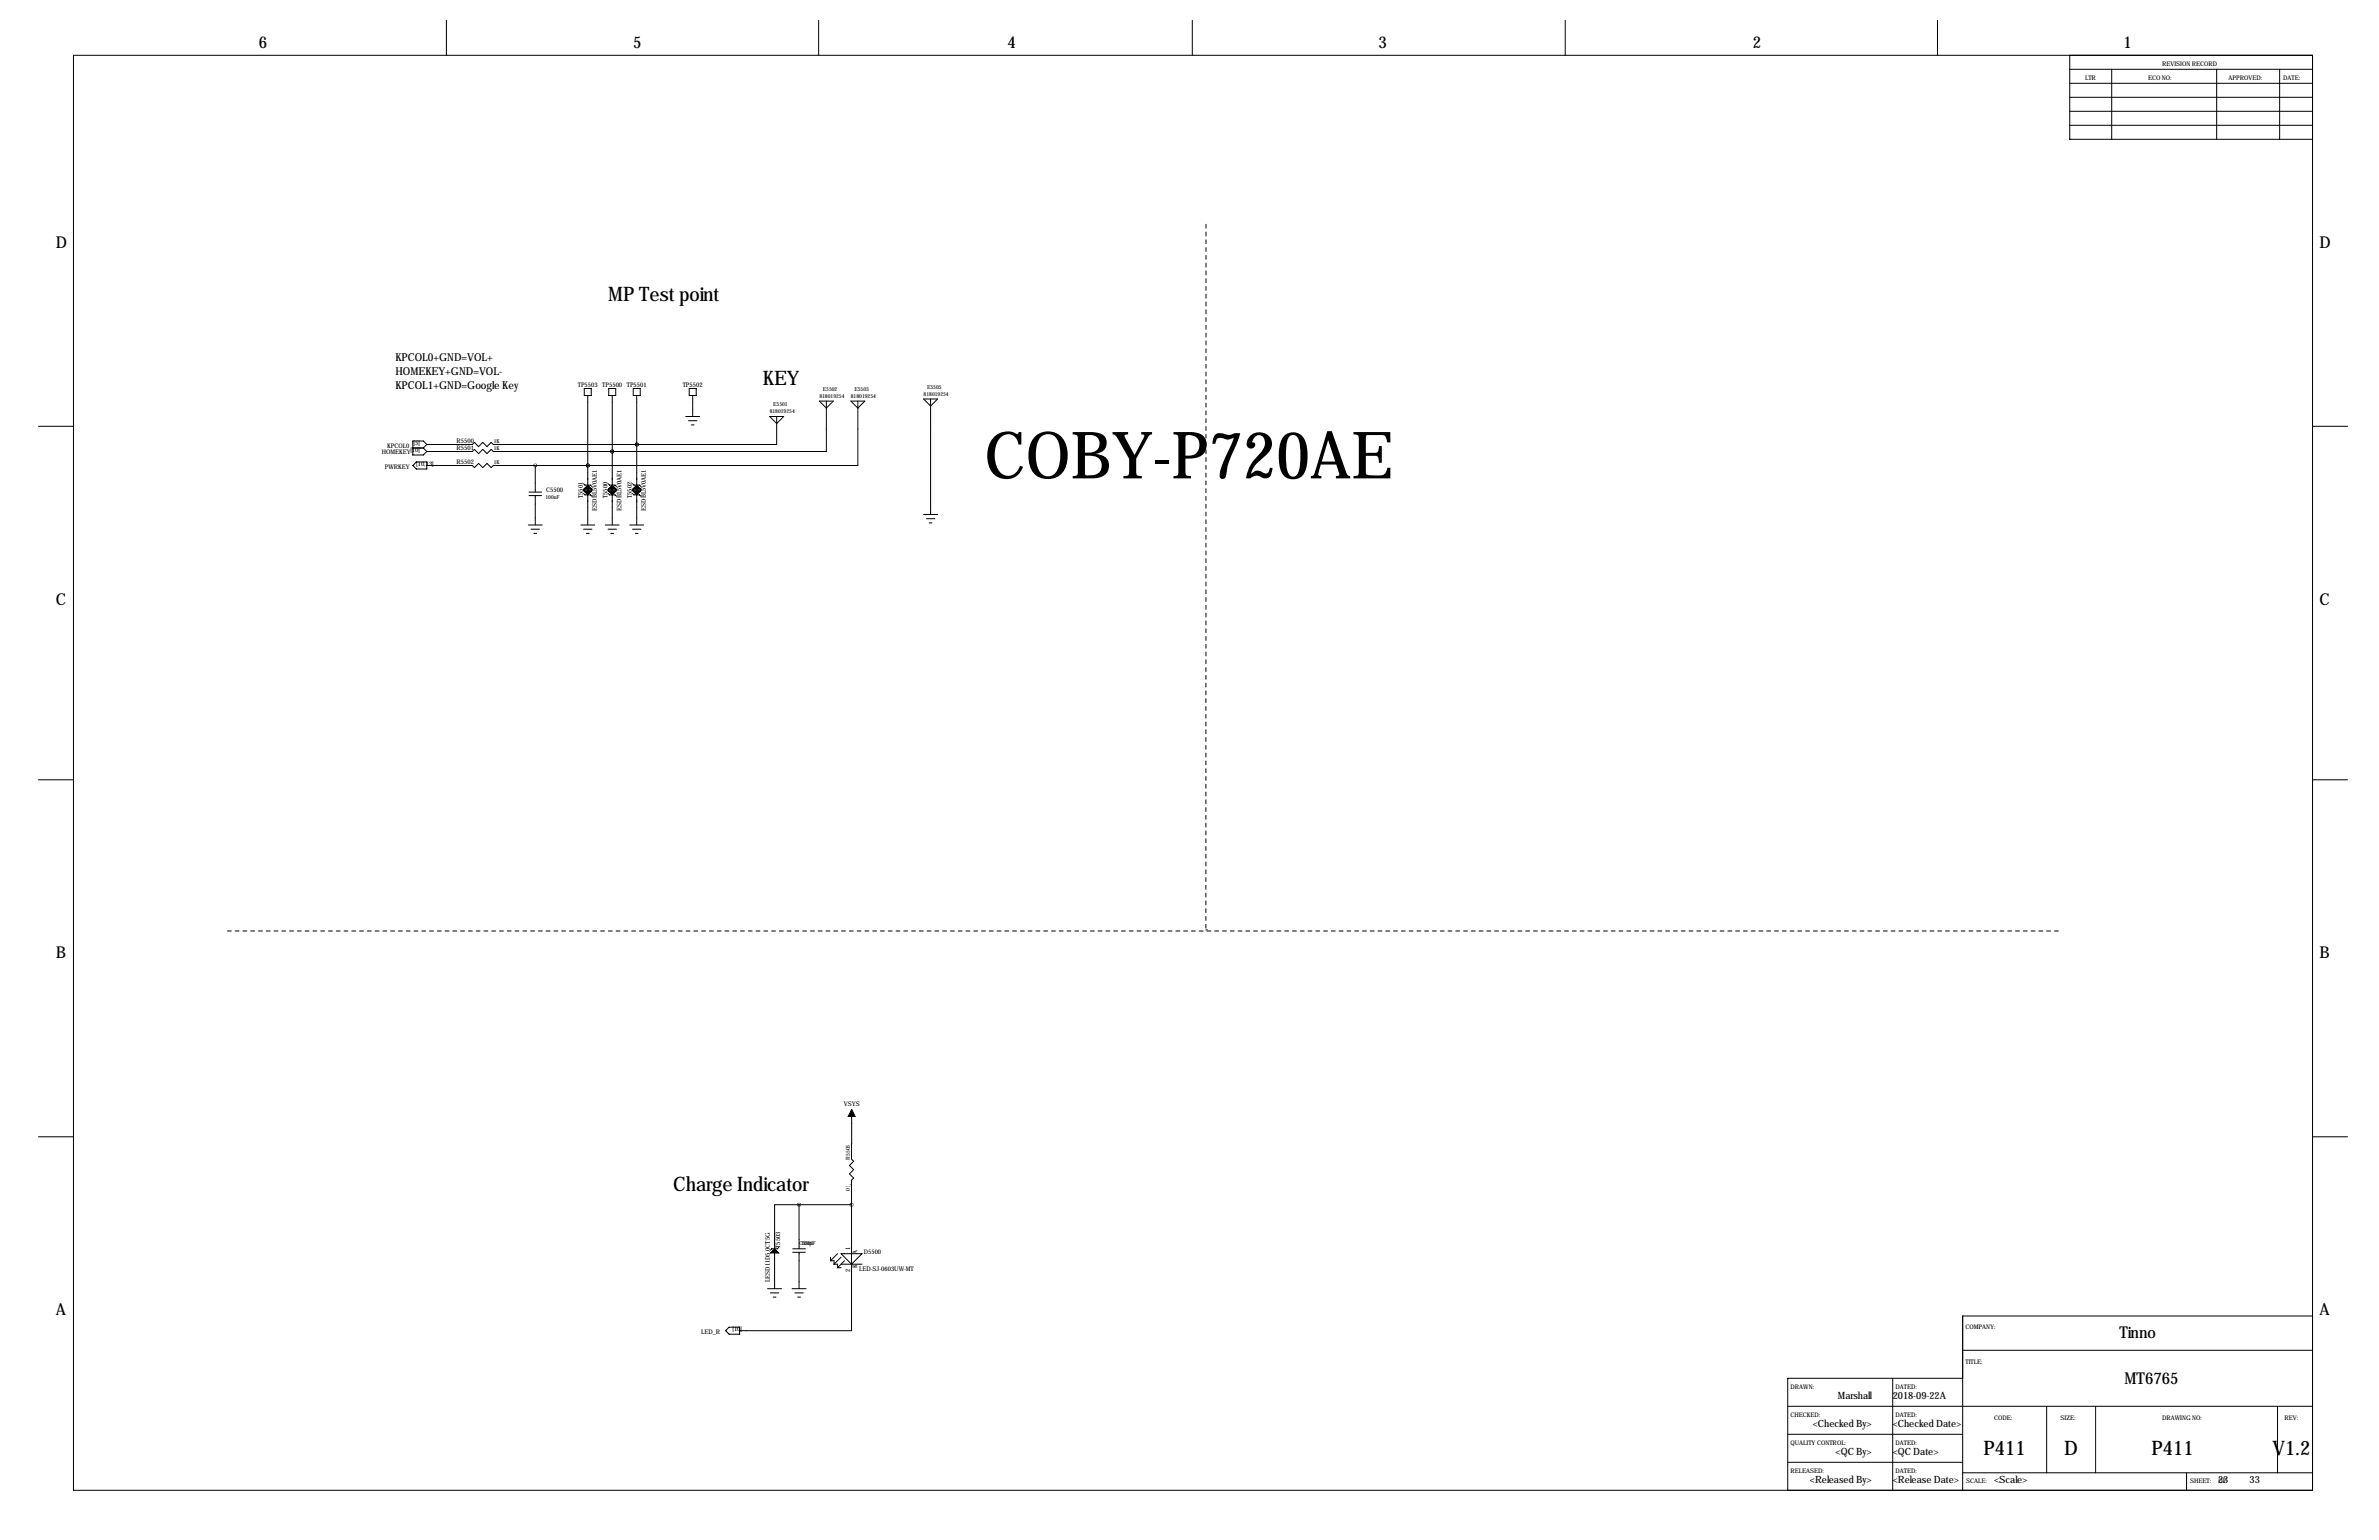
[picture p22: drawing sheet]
<svg xmlns="http://www.w3.org/2000/svg" width="864mm" height="559mm" viewBox="0 0 864 559" stroke-linecap="round" stroke-linejoin="round" font-family="sans-serif">
<defs><g id="words">
<text font-size="23.7" x="357.4" y="173.6">COBY-P720AE</text>
<g font-size="7.3">
<text x="220.8" y="109.2">MP Test point</text>
<text x="276.9" y="139.7">KEY</text>
<text x="244.3" y="432.1">Charge Indicator</text>
<text x="720" y="527.9">P411</text>
<text x="749.3" y="527.9">D</text>
<text x="781" y="527.9">P411</text>
<text x="825" y="527.9">V1.2</text>
</g>
<g font-size="5.9">
<text x="94" y="17.5">6</text>
<text x="229.9" y="17.5">5</text>
<text x="365.8" y="17.5">4</text>
<text x="500.4" y="17.5">3</text>
<text x="636.3" y="17.5">2</text>
<text x="770.9" y="17.5">1</text>
<text x="20.3" y="89.9">D</text>
<text x="842" y="89.9">D</text>
<text x="20.3" y="219.5">C</text>
<text x="842" y="219.5">C</text>
<text x="20.3" y="347.7">B</text>
<text x="842" y="347.7">B</text>
<text x="20.3" y="477.3">A</text>
<text x="842" y="477.3">A</text>
<text x="769.3" y="485.6">Tinno</text>
<text x="771.2" y="502.1">MT6765</text>
</g>
<g font-size="4">
<text x="143.5" y="130.8">KPCOL0+GND=VOL+</text>
<text x="143.5" y="135.9">HOMEKEY+GND=VOL-</text>
<text x="143.5" y="141">KPCOL1+GND=Google Key</text>
</g>
<g font-size="3.6">
<text x="667.2" y="507.7">Marshall</text>
<text x="687.1" y="507.7">2018-09-22A</text>
<text x="658" y="517.8">&lt;Checked By&gt;</text>
<text x="687.1" y="517.8">&lt;Checked Date&gt;</text>
<text x="666.4" y="528">&lt;QC By&gt;</text>
<text x="687.1" y="528">&lt;QC Date&gt;</text>
<text x="657" y="538.2">&lt;Released By&gt;</text>
<text x="687.1" y="538.2">&lt;Release Date&gt;</text>
<text x="723.9" y="538.2">&lt;Scale&gt;</text>
<text x="805.2" y="538.2">23</text>
<text x="816.6" y="538.2">33</text>
</g>
<g font-size="2.3">
<text x="784.9" y="23.9">REVISION RECORD</text>
<text x="756.9" y="29">LTR</text>
<text x="779.8" y="29">ECO NO:</text>
<text x="809" y="29">APPROVED:</text>
<text x="828.8" y="29">DATE:</text>
<text x="209.7" y="140.5">TP5503</text>
<text x="218.6" y="140.5">TP5500</text>
<text x="227.5" y="140.5">TP5501</text>
<text x="247.8" y="140.5">TP5502</text>
<text x="150.2" y="161.6">[5]</text>
<text x="165.7" y="160.8">R5500</text>
<text x="138.6" y="164.8">HOMEKEY</text>
<text x="140.6" y="162.6">KPCOL0</text>
<text x="149" y="164.1">[10]</text>
<text x="165.7" y="163.3">R5501</text>
<text x="139.7" y="170.2">PWRKEY</text>
<text x="151.1" y="169.2">[10,13]</text>
<text x="165.7" y="168.4">R5502</text>
<text x="198.3" y="178.6">C5500</text>
<text x="211.6" y="180.8" transform="rotate(-90 211.6 180.8)">T5501</text>
<text x="216.7" y="185.3" transform="rotate(-90 216.7 185.3)">ESDBL5V0AE1</text>
<text x="220.5" y="180.8" transform="rotate(-90 220.5 180.8)">T5500</text>
<text x="225.6" y="185.3" transform="rotate(-90 225.6 185.3)">ESDBL5V0AE1</text>
<text x="229.4" y="180.8" transform="rotate(-90 229.4 180.8)">T5502</text>
<text x="234.4" y="185.3" transform="rotate(-90 234.4 185.3)">ESDBL5V0AE1</text>
<text x="306.3" y="401.3">VSYS</text>
<text x="283.2" y="452.8" transform="rotate(-90 283.2 452.8)">T5503</text>
<text x="308.6" y="453.4" transform="rotate(-90 308.6 453.4)">1</text>
<text x="311.2" y="455.1" transform="rotate(-90 311.2 455.1)">A</text>
<text x="313.6" y="455.2">D5500</text>
<text x="308.6" y="461.4" transform="rotate(-90 308.6 461.4)">2</text>
<text x="311.2" y="460" transform="rotate(-90 311.2 460)">K</text>
<text x="311.9" y="461.3">LED-SJ-0603UW-MT</text>
<text x="279.4" y="465.2" transform="rotate(-90 279.4 465.2)">LESD11D5.0CT5G</text>
<text x="254.5" y="484.1">LED_R</text>
<text x="265.9" y="483.1">[10]</text>
<text x="713.5" y="482.3">COMPANY:</text>
<text x="713.5" y="495">TITLE:</text>
<text x="650" y="503.9">DRAWN:</text>
<text x="688.1" y="503.9">DATED:</text>
<text x="650" y="514.1">CHECKED:</text>
<text x="688.1" y="514.1">DATED:</text>
<text x="723.9" y="515.4">CODE:</text>
<text x="748" y="515.4">SIZE:</text>
<text x="784.9" y="515.4">DRAWING NO:</text>
<text x="829.3" y="515.4">REV:</text>
<text x="650" y="524.3">QUALITY CONTROL:</text>
<text x="688.1" y="524.3">DATED:</text>
<text x="650" y="534.4">RELEASED:</text>
<text x="688.1" y="534.4">DATED:</text>
<text x="713.7" y="538.2">SCALE:</text>
<text x="795" y="538.2">SHEET:</text>
<text x="805.3" y="538.2">OF</text>
</g>
<g font-size="2">
<text x="298.7" y="141.7">E5502</text>
<text x="310.1" y="141.7">E5503</text>
<text x="335.3" y="143.5">818019254</text>
<text x="336.5" y="141">E5505</text>
<text x="279.4" y="149.9">818019254</text>
<text x="280.7" y="147.3">E5501</text>
<text x="297.4" y="144.3">818019254</text>
<text x="308.9" y="144.3">818019254</text>
<text x="179.3" y="160.7">1K</text>
<text x="179.3" y="163.2">1K</text>
<text x="179.3" y="168.3">1K</text>
<text x="198" y="181">100nF</text>
<text x="308.5" y="420.8" transform="rotate(-90 308.5 420.8)">R5503</text>
<text x="308.5" y="432.2" transform="rotate(-90 308.5 432.2)">0¦¸</text>
<text x="290.1" y="451.9">C5501</text>
<text x="290.8" y="451.9">100pF</text>
</g>
</g></defs>
<g fill="none" stroke="#000" stroke-width=".36">
<path d="M162.1 7.4v12.7M297.2 7.4v12.7M432.8 7.4v12.7M568.2 7.4v12.7M703.3 7.4v12.7M26.7 20.1h812.8v520.7h-812.8zM751.3 20.1v30.4h88.2M751.3 35.3h88.2M751.3 30.2h88.2M751.3 25.1h88.2M766.6 25.1v25.4M804.7 25.1v25.4"/>
<path d="M827.5 25.1v25.4M751.3 45.5h88.2M751.3 40.4h88.2M14 154.7h12.7M212.1 141h2.5v2.5h-2.5zM213.4 143.5v47M221 141h2.5v2.5h-2.5zM222.2 143.5v47M229.9 141h2.5v2.5h-2.5zM231.1 143.5v47M248.9 151.1h5.1M249.9 152.7h3.1"/>
<path d="M250.2 141h2.5v2.5h-2.5zM251 154.2h1M251.5 143.5v7.6M279.4 151.1h5.1l-2.6 2.6zM281.9 151.1v10.2h-102.8l-.8-.8-1.5 1.6-1.5-1.6-1.6 1.6-1.5-1.6-.8 .8h-16.5M297.4 145.5h5.1l-2.5 2.6zM300 145.5v18.3h-77.8M308.9 145.5h5l-2.5 2.6zM311.4 145.5v23.4h-98M335.3 144.8h5.1l-2.6 2.5zM337.8 144.8v41.9M839.5 154.7h12.7"/>
<path d="M149.9 162.6h3.8M151.1 167.6h3.8v2.6h-3.8l-1.2-1.3zM153.7 162.6l1.2 1.2M154.9 163.8h16.5l.8-.7 1.5 1.5 1.6-1.5 1.5 1.5 1.5-1.5 .8 .7h43.1M154.9 168.9h16.5l.8 .8 1.5-1.6 1.6 1.6 1.5-1.6 1.5 1.6 .8-.8h34.3M154.9 161.3l-1.2-1.3h-3.8v5.1h3.8l1.2-1.3M154.9 161.3l-1.2 1.3M192 178.6h4.6M192 179.8h4.6M194.3 168.9v9.7M194.3 179.8v10.7M211.8 175.5l.5 .5h2.1l.5 .5"/>
<path d="M211.8 179.1l.5 .5h2.1l.5 .5M213.4 168.9h.1M220.7 175.5l.5 .5h2.1l.5 .5M220.7 179.1l.5 .5h2.1l.5 .5M222.2 163.8h.1M229.6 175.5l.5 .5h2.1l.5 .5M229.6 179.1l.5 .5h2.1l.5 .5M231.1 161.3h.1M191.8 190.5h5M192.8 192h3M193.8 193.5h1M210.8 190.5h5.1"/>
<path d="M211.8 192h3.1M212.9 193.5h1M219.7 190.5h5.1M220.7 192h3.1M221.7 193.5h1.1M228.6 190.5h5.1M229.6 192h3.1M230.6 193.5h1M335.3 186.7h5.1M336.3 188.2h3M337.3 189.7h1M14 283h12.7"/>
<path d="M839.5 283h12.7M14 412.5h12.7M309.2 402.6l-.1 18 .8 .8-1.5 1.5 1.5 1.5-1.5 1.6 1.5 1.5-.8 .7v54.7h-40.6M839.5 412.5h12.7M290.1 437.1h-8.9v30.5M290.1 437.1v16M290.1 437.1h19M282.7 452.6l-.5 .5h-2l-.5 .5M287.8 453.1h4.6M287.8 454.4h4.6M290.1 454.4v13.2M301.5 457.5h.1"/>
<path d="M301.5 457.5h1.3v1.2M301.5 456.2v1.3M302.8 458.7h.1M302.8 458.7h1.2v1.3M304 460h.1M304 460h1.3M304 454.9l-2.5 2.6M305.3 458.7h7.6M305.3 454.9h7.6l-3.8 3.8zM305.3 456.2l-2.5 2.5M306.6 457.5l-2.6 2.5M278.6 467.6h5.1"/>
<path d="M279.7 469.1h3M280.7 470.7h1M287.5 467.6h5.1M288.5 469.1h3.1M289.6 470.7h1M839.5 477.5h-127v63.3M264.7 481.6h3.8v2.5h-3.8l-1.3-1.2zM712.5 490h127M649 510.3h190.5M687.1 500.1v40.7M712.5 500.1h-63.5v40.7M742.9 510.3v24.1"/>
<path d="M760.7 510.3v24.1M826.8 510.3v24.1M649 530.6h63.5M649 520.4h63.5M712.5 534.4h127M793.7 534.4v6.4"/>
</g>
<path d="M437.8 81.4l-.1 256.1M82.5 337.8h665.5M437.7 337.5l.6-.1" fill="none" stroke="#000" stroke-width=".36" stroke-dasharray="1.4 1.4"/>
<path d="M213.4 176l1.5 1.5h-3.1zM211.8 178.1h3.1l-1.5 1.5zM222.2 176l1.6 1.5h-3.1zM220.7 178.1h3.1l-1.6 1.5zM231.1 176l1.6 1.5h-3.1zM229.6 178.1h3.1l-1.6 1.5zM309.2 402.6l1.2 2.5h-2.5zM279.7 454.7l1.5-1.6 1.5 1.6z" fill="#000" stroke="#000" stroke-width=".36"/>
<path d="M222.2 163.8a.05 .05 0 0 0 .1 0 .05 .05 0 0 0-.1 0zM213.3 168.9a.05 .05 0 0 0 .1 0 .05 .05 0 0 0-.1 0zM194.3 168.9a.05 .05 0 0 0 .1 0 .05 .05 0 0 0-.1 0zM231.1 161.3a.05 .05 0 0 0 .1 0 .05 .05 0 0 0-.1 0zM231.1 161.3a.05 .05 0 0 0 .1 0 .05 .05 0 0 0-.1 0zM222.2 163.8a.05 .05 0 0 0 .1 0 .05 .05 0 0 0-.1 0zM213.3 168.9a.05 .05 0 0 0 .1 0 .05 .05 0 0 0-.1 0zM309.1 437.1a.05 .05 0 0 0 .1 0 .05 .05 0 0 0-.1 0zM290 437.1a.05 .05 0 0 0 .1 0 .05 .05 0 0 0-.1 0z" fill="#000" stroke="#000" stroke-width="1.3"/>
<use href="#words"/>
</svg>
